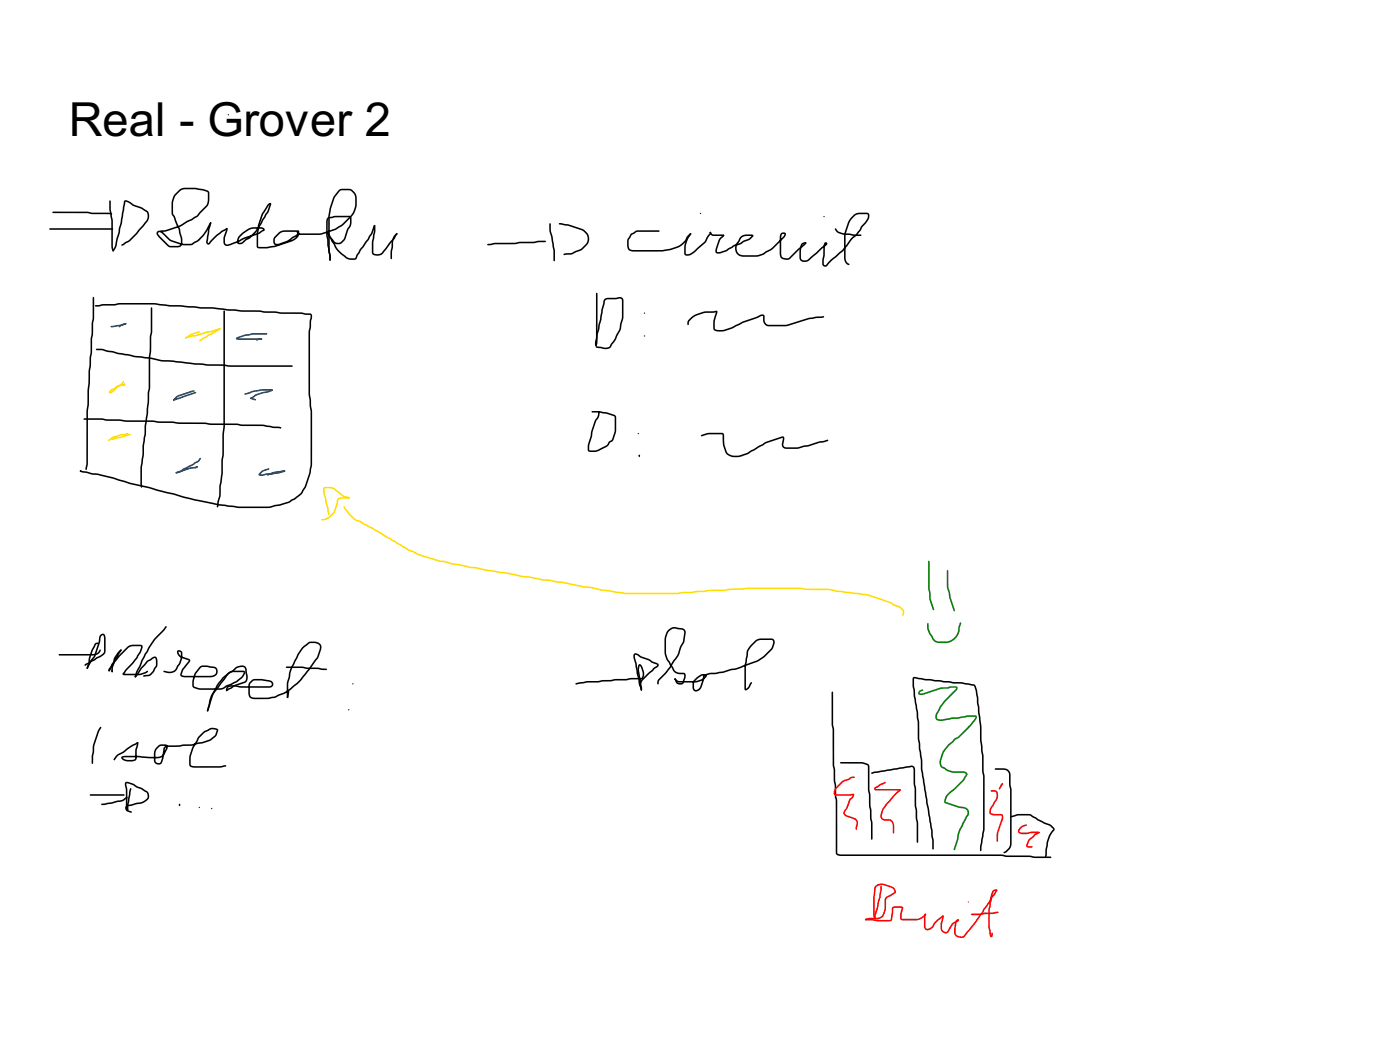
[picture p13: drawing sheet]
<svg xmlns="http://www.w3.org/2000/svg" width="353mm" height="265mm" viewBox="0 0 353 265" stroke-linecap="round" stroke-linejoin="round" font-family="sans-serif">
<defs><g id="words">
<text font-size="11.9" x="17.4" y="34.3">Real - Grover 2</text>
</g></defs>
<g fill="#000">
<path d="M57.6 28.8l.2 .2-.2 .2-.1-.2z" fill-rule="evenodd"/>
<path d="M176.9 53.7l.2 .1-.2 .2-.2-.2z" fill-rule="evenodd"/>
<path d="M207.9 54.6l.2-.2 .2 .2-.2 .2z" fill-rule="evenodd"/>
<path d="M162.5 79l.2-.2 .2 .2-.2 .2z" fill-rule="evenodd"/>
<path d="M162.5 84.8l.2-.2 .2 .2-.2 .2z" fill-rule="evenodd"/>
<path d="M161.2 109.2l.2 .2-.2 .2-.2-.2z" fill-rule="evenodd"/>
<path d="M161.2 114.9l.2-.2 .2 .2-.2 .2z" fill-rule="evenodd"/>
<path d="M161.2 114.9l.2-.2 .2 .2-.2 .5z" fill-rule="evenodd"/>
<path d="M88 178.9l.2 .2-.2 .2-.2-.2z" fill-rule="evenodd"/>
<path d="M88.9 172.6l.2-.2 .2 .2-.2 .1z" fill-rule="evenodd"/>
<path d="M45.3 202.8l.2 .1-.2 .4-.2-.2z" fill-rule="evenodd"/>
<path d="M45.1 203.1l.2-.2 .2 .3z" fill-rule="evenodd"/>
<path d="M45.3 203l.2 .2-.2 .2-.2-.2z" fill-rule="evenodd"/>
<path d="M50.1 203.7l.2-.2 .2 .2-.2 .2z" fill-rule="evenodd"/>
<path d="M53.3 204l.2-.2 .2 .2-.2 .2z" fill-rule="evenodd"/>
</g>
<g fill="#000">
<path d="M12.4 57.8l.2-.2h15.8l.2 .2-.2 .2h-15.8zM13.4 53.4h8.6l1.4 .3h4.1l.9 .3-.2 .2-4.8-.2-1.4-.2h-8.6l-.2-.2zM27.6 50.7l.2-.2 .2 .2v2.1l.5 2.8v6.7l.3 1-.2 .2-.2-.2-.3-1v-6.6l-.5-2.7zM44.2 48.9l1.2-1.1 1.1-.4h3.1l1.9 .3 1.3 .7a6.3 6.3 0 0 1-.3 3.5l-2.5 2.8-2 1.1a16.2 16.2 0 0 1-6.7 2.7h-.7l-.2-.2 .2-.2a14.9 14.9 0 0 0 7.1-2.6l1.9-1.1 2.6-2.7 .3-1.2v-1.8l-.7-.4a13.9 13.9 0 0 0-5.1-.5l-1 .2-.8 .8a4.3 4.3 0 0 0-1.2 3.7v1.5l1.7 3.6 .2 1a4.8 4.8 0 0 1 .3 3.2l-.8 .6h-2.4l-3-3.1a.8 .8 0 0 1 .2-1.1 .8 .8 0 0 1 1.1 .3l.7 .6a4.9 4.9 0 0 0 3.5 2.1l1.1 .3 2.1-.1a8.4 8.4 0 0 0 3.9-3.9l.9-1.5 .2 .3-.7 1.3a8 8 0 0 1-4.4 4.3 8.4 8.4 0 0 1-6-1.7l-1.3-1.2a.6 .6 0 0 0-.5-.5 .6 .6 0 0 0-.6 .4l.5 .7 2.4 2.4h2.2l.6-.4a4.9 4.9 0 0 0-.4-2.9l-.1-.9-1.7-3.6a8.9 8.9 0 0 1 .3-4.6zM53 56.2l.2-.2a1.17 1.17 0 0 1-.2 1.5l-.6 3.5 .2 .4 1.8-2 1.5-1.1 1.3-.8 .3 .2-2.7 1.9-1.8 1.9a.59 .59 0 0 1-.7 .1 .59 .59 0 0 1-.3-.7l.5-3.1zM57.3 57.5h.1a1.13 1.13 0 0 1-.2 1.3l-.4 1.1v1.3a.53 .53 0 0 0 .7 .5l2.5-.9 1.5-.8 3.8-1.3 1.2-.7-.6-.3a5.2 5.2 0 0 0-5.1 1.9 1.11 1.11 0 0 0-.4 1.6l.6-.1 1-.8a9.2 9.2 0 0 0 3.7-4l1.7-2.9 .7-2 .2-.2 .2 .4-.6 1.8-1.3 2a14.6 14.6 0 0 1-3.4 4.7l-1.5 1a1.35 1.35 0 0 1-1.7 .4 1.76 1.76 0 0 1 .5-2.1 5.6 5.6 0 0 1 5.5-2.1 .61 .61 0 0 1 .7 .3 .61 .61 0 0 1-.1 .7l-1.2 .8-3.7 1.2-1.5 .8-1.7 .7a1.35 1.35 0 0 1-1.9-.2l-.2-1.8zM67.7 51.5l.4-.3 .4 .2-.7 .5-1.3 2a17.6 17.6 0 0 0-1.3 8.3l2.1 .1 1.8-.3 4.5-1.4a1.77 1.77 0 0 0 1.5-1.8l-.6-.3h-2.7l-.7 .2-1.6 1.4v1.3l1 .1 2.1-.8 2.1-1.4 .6-.9 .5 .5h4.6l2.3-.6a7.6 7.6 0 0 0 3.1-1.4l2.7-2.5a4.9 4.9 0 0 0 1.2-3.6l-.2-1.6-.9-1-.5-.2-2 .1-1.6 1.8-.9 2.9a59.3 59.3 0 0 0-.2 11l.1 1.8-.2 .2-.2-.2a43.8 43.8 0 0 1-.2-9.1v-2l.3-1.7 1-3.2 1.6-1.8 1.9-.2a2.44 2.44 0 0 1 2.4 2.6 5.8 5.8 0 0 1-1.7 4.9l-1.8 1.8-.8 .4a13.7 13.7 0 0 1-9.1 2h-.8a.85 .85 0 0 1-.9-1.2l.5 .1 .1 .3-.6 1-2.2 1.5-2 .8a1.21 1.21 0 0 1-1.6-.1 1.21 1.21 0 0 1-.1-1.6l1.3-1.4 .7-.5 3.5-.1a1 1 0 0 1 1 .8 1 1 0 0 1-.5 1.1l-1.2 .8-3.2 1.1a15.8 15.8 0 0 1-5.3 .8l-.4-.1-.2-.4a17 17 0 0 1 1.6-8.7zM82.6 58.6l.3 .1-.2 .2-.2-.2zM82.5 58.7l.2-.2 .2 .2 1.7 2.8a6.4 6.4 0 0 0 2.8 3.3l.9 .4 1.4-.1 1.1-2.1 2.8-4.1 .7-1.9 .2-.2 .2 .2-.7 2.1-2.9 4.1-1.1 2.2-.4 .2-1.3-.1-1.2-.6a7 7 0 0 1-3-3.5l-1.3-1.8zM94.4 57l.1-.2 .3 .2-.2 .2zM94.4 57l.2-.2 .2 .1v1.4l-.5 2.7v2.8a1.65 1.65 0 0 0 2.2-.2l3.7-4.8 .2 .3-.8 1.2-2.8 3.6a1.93 1.93 0 0 1-2.9 0v-2.7l.5-2.7zM100.1 58.8h.1l.2 .3a3 3 0 0 0-1.1 2l-.3 4.1-.2 .2-.2-.2v-1.6l.3-2.5a3.3 3.3 0 0 1 1.2-2.3z"/>
<path d="M138.7 56.5l.2-.2 .2 .2v1.7l.4 1.5 .6 3.4v2.7l-.2 .2-.2-.2v-2.7l-.6-3.3-.4-1.5zM141.2 56.3l3.1 .6a8.1 8.1 0 0 1 3.3 1.2 2.66 2.66 0 0 1-.2 4.5l-.7 .6-2.3 1-2 .2-.2-.2 .6-.3 1.6-.1 2.2-1 .9-.8a2.22 2.22 0 0 0-.6-3.9l-3.5-1.1-2.2-.3-.2-.2zM159.2 59l1.7-.9h5.5l.2 .2-.2 .2-5.7 .1-1.2 .7-.7 1.1-.1 1.4a1.03 1.03 0 0 0 1.3 1.3h3.3a17.1 17.1 0 0 0 6.2-.4 4.9 4.9 0 0 0 3.7-2.7l1.2-1.2 .1 .3-.6 .7a5.1 5.1 0 0 1-2.9 2.8l-1.6 .5a43.4 43.4 0 0 1-9.8 .4 1.33 1.33 0 0 1-1.3-1.7l.1-1.4zM174.2 59l.2-.2 .2 .2-.2 .2zM174.2 58.9l.2-.1 .1 .3-.7 1.1-.6 1.6-.1 2.2a.97 .97 0 0 0 1.5-.2l3.2-2.8 .7-1.3 .7-.9-.1-.1 .3-.2 .2 .5-.8 .9-.5 1.2-1.9 1.6a3.7 3.7 0 0 1-3.2 1.8l-.3-.2a6.2 6.2 0 0 1 .5-4.1zM179.1 58.7l.2-.2 .2 .2-.2 .2zM179.1 58.7l.2-.2 .7 .6 2.6 .1 .3 .2-.2 .2-2.7-.1-.5-.3zM182.5 59.4l.2-.2 .2 .2-.2 .2zM181.8 60l.9-.8 .2 .2-1 1.1-.8 2.4a.48 .48 0 0 0 0 .7 .48 .48 0 0 0 .7 0l1.5-.5 1.9-1.3 1.7-.5 .7-.6 1.5-.5 .8-.8v.2h-1.5a1.78 1.78 0 0 0-1.7 1.5 1.87 1.87 0 0 0-.6 2.2 1.87 1.87 0 0 0 2 1.1h3.2l1.2-.4 1-.7a14.4 14.4 0 0 0 4.5-4.1v-.2a.67 .67 0 0 0-.7 .3 .67 .67 0 0 0 0 .7v4a1.24 1.24 0 0 0 .7 1.2 1.24 1.24 0 0 0 1.4-.3l4-3.8 .2 .2-3.9 3.9a1.67 1.67 0 0 1-1.8 .3 1.67 1.67 0 0 1-1-1.5v-4a.99 .99 0 0 1 .3-1.2 .99 .99 0 0 1 1.2 .1l-.1 .6a13.3 13.3 0 0 1-4.8 4.3l-.8 .5-1.3 .4-3.3 .1a2.33 2.33 0 0 1-2.4-1.5 2.33 2.33 0 0 1 .8-2.7 1.99 1.99 0 0 1 2-1.4h1.2a.38 .38 0 0 1 .5 .2 .38 .38 0 0 1-.2 .5l-.8 .7-1.4 .5-.8 .6-1.6 .5-1.8 1.1a4.3 4.3 0 0 1-2.7 .6l-.3-.4 .1-.7 .7-2.1zM210.7 57.8l.3-.2 .7 .8 1.2 .4 4.5 .4 .2 .2-.2 .1h-1.8l-2.7-.3-1.4-.5zM23.4 75.1l.2-.2 .2 .2v5.2l-.3 1.6a8.1 8.1 0 0 1-.2 3.5v3.4l-.6 4.9-.2 8.4-.3 1.6v13.4l-.3 1.3-.2 .2a1.5 1.5 0 0 1 .1-1.5v-13.5l.3-1.5 .2-8.4 .6-4.9v-3.6a7.4 7.4 0 0 0 .2-3.5l.3-1.4zM24.1 77l1.8-.3h2.9l1.4-.2h8.6l4.1 .5h2.7l5.1 .5h3l7.3 .8h4.6l5.5 .5h5l2.2 .3a1.23 1.23 0 0 1 .3 1.8l-.3 3v15.5l.5 4.5v13.4a18.4 18.4 0 0 1-1.6 5.8l-1 1.6-1.6 1.3-1.7 .9-2 .7-3 .6h-7.8l-4.7-.6-6.3-1.3-11.4-3.1-4.9-1-4.2-1.4-3.8-.9-1.5-.1-2.5-.6-.7-.3 .2-.2 3 .7 1.6 .1 3.8 .9 4.2 1.4 4.9 1.1 11.4 3 6.2 1.3 4.8 .6h8l4.8-1.3 1.3-.8 1.7-1.4a12.6 12.6 0 0 0 2.2-5.9l.2-1.1v-13.4l-.5-4.5v-15.5l.5-4.4-2.3-.3h-5l-5.5-.5h-4.7l-7.2-.8h-3.1l-4.5-.5a33.1 33.1 0 0 1-7.1-.5l-8.8-.1-1.3 .3h-3l-1.1 .3h-.7l-.2-.2z"/>
<path d="M31.4 50.6a2.61 2.61 0 0 1 2.5 1l1.9 .7 1 .7a2 2 0 0 1 .1 3.3l-2.4 2.9-1.7 1.7-1.8 1.1h-.2l-.2-.2 2-1.2 1.6-1.7 2.4-2.8a2.1 2.1 0 0 0 .5-2.4l-1.2-.9a11.3 11.3 0 0 1-3.9-1.8h-.3l-.9 5.2-1.3 5.8-.9 1.5-.2-.2 .7-1.4 1.3-5.6zM38.1 77.7l.2-.2 .2 .2-.1 6-.2 1.2v3.8l-.3 1.6v7.6l-.2 1.2-.3 5.3-.5 3v2.2l-.5 2.9-.1 2.3-.5 3.1 .2 5-.2 .2-.2-.1-.2-.8 .1-4.3 .4-3.1 .1-2.4 .5-2.8v-2.1l.5-3.2 .3-5.2 .2-1.2v-7.6l.3-1.6v-3.8l.3-1.2zM56.6 78.3l.2 .2v29.1l-.3 2v5.1l-.2 1.5v3.2l-.5 3.3a11 11 0 0 1-.5 4l-.2 1.1-.2 .3-.2-.2 .1-1a8.4 8.4 0 0 0 .6-4.1l.5-3.4v-3.2l.2-1.5v-5.1l.3-2v-29.1zM82.6 55l2-.5 3.7-.1 .4 .4 .1 1.4-.3 1-.6 .9-.7 2.2-1.2 1.2-1 .1-.6-.2-1.1-1.3-.8-1.4a.52 .52 0 0 1 .6 0 .52 .52 0 0 1 .2 .6l1.3 1.8 .9 .1 .5-.1 .9-1 .7-2.2 .6-1 .1-2-3.7-.1-1.7 .5-.2 4 .8 5.2v1.1l-.2 .2-.2-.2-.8-6.3 .1-3.4zM123.2 61.5l1.8-.2 5.1-.1 1.1-.2h3.5l1.3-.3h1.7l.2 .2-.2 .2h-1.9l-1.1 .3-9.9 .3a2.21 2.21 0 0 1-1.8 0zM150.5 74l.2-.2 .2 .2v12.4l-.2 .7-.2 .2-.2-.2 .2-.7zM202.4 61.4l.8-.3 .4 .1-.2 .3-.6 .1a2.51 2.51 0 0 0-.6 2.4l.1 1.4a1.32 1.32 0 0 0 2-.2l4.2-3.7-.2 .9-.3 4.2 .1 .2 .5 .1 1.3-1.5 2.8-2.4 2.2-2.9 1.3-1.1 2.7-3.8 .2-.5-.1-.6h-2.1l-.7 .1-1 .9-.6 .9-1.1 3.3v5.8a1.72 1.72 0 0 0 1 1.6 .87 .87 0 0 1-1.2-.8l-.2-.8v-5.8l1.1-3.4 .7-1 1.1-1 .9-.2h2.2l.4 .6-.1 .9-1.7 2.2a9.5 9.5 0 0 1-2.7 3.2l-2 2.7-2.9 2.4-1.2 1.3a.75 .75 0 0 1-.8 .3 .75 .75 0 0 1-.5-.7l.5-5.1a.43 .43 0 0 1 .6-.3 .43 .43 0 0 1 0 .7l-4.2 3.6a1.49 1.49 0 0 1-1.5 .7 1.49 1.49 0 0 1-1.2-1.1l.1-2.1zM24.2 88.2l.2-.2h1.4l8.1 1.7 5.6 .8a12.7 12.7 0 0 0 4.3 .4l8.9 1a14.4 14.4 0 0 1 4.9 .2l16.2 .1 .2 .2-.2 .2-16.3-.1a13.9 13.9 0 0 0-4.8-.2l-8.9-1a15.1 15.1 0 0 1-5.5-.7l-4.3-.4-8.1-1.8h-1.5zM152.6 75.5l.7-.3 2.9-.2a.92 .92 0 0 1 1.2 1v1.7a7.2 7.2 0 0 1-.4 3.9l-.3 1.8-1.2 2.3-.8 1.1a1.87 1.87 0 0 1-2.9 1.1l-1.3-.2-.2-.2 .2-.2a6.4 6.4 0 0 0 3.3 .2l1.3-2 1.3-2.7 .6-2.7v-4.3a.52 .52 0 0 0-.7-.5l-3.1 .3a.91 .91 0 0 0-.5 1.1l-1.8 7.7-.2 2.7-.2 .2a2.32 2.32 0 0 1 0-2l1.3-7.2 .6-2.2zM150.4 87l.3 .1-.2 .2-.2-.2zM174.2 80.3l.9-.7a8.2 8.2 0 0 1 4.9-1.1h.3a.49 .49 0 0 1 .5-.1 .49 .49 0 0 1 .4 .4l-.1 .2a6.5 6.5 0 0 0-.6 3.6l.1 .5a4.7 4.7 0 0 0 3.2-.2l3.7-1.8 3.6-1.2 .9-.5a.66 .66 0 0 1 .7 0 .66 .66 0 0 1 .4 .6v1.2a1.03 1.03 0 0 0 1 .8l4.4-.1 5.9-1.7 3.5-.5 .2 .2-.5 .3-3.4 .4-5.6 1.7h-4.5a1.6 1.6 0 0 1-1.4-1.8v-.7h-.5l-.9 .4-3.6 1.3-1.3 .6a8 8 0 0 1-5.6 1.5l-.5-.3a1.75 1.75 0 0 1-.2-1.6v-.8l.7-2.1-.4 .1a8.5 8.5 0 0 0-4.7 .8 3.5 3.5 0 0 0-1.8 1.7v.5l-.2 .2-.2-.2 .1-.8zM20.2 118.7h.1l.2 .3-.2 .1z"/>
<path d="M20.3 118.7l.3 .1-.2 .2-.3-.2zM21.2 105.5h4.5l1.3 .3h3.2l1.7 .3h6.7l6.6 .5h6.6l1.5 .2 13.1 .3 2.6 .5 1.5 .1 .6 .3-.2 .2-4.5-.7h-5.3l-1.3-.2-15.1-.4a11.9 11.9 0 0 0-4.2-.2l-1.9-.2h-6.8l-1.6-.3h-3.3l-1.2-.3h-4.5l-.2-.2zM149.5 103.7h1.9l1.9 .4 1.8 .6 .5 .4v3.6l-.7 2.3-.9 .7-.6 1-1.8 .9a3.7 3.7 0 0 1-3 .3l-.2-.3a6.1 6.1 0 0 1 .7-3.4l.3-1.8 .8-2.2 .6-1 .2-1.3 .2-.2 .2 .2-.1 1.1-.8 1.5-.9 2.5-.2 1.5a5.4 5.4 0 0 0-.6 3l.2 .2 1.7-.1 2.1-1.1 .6-.4a1.48 1.48 0 0 1 1-1.1l.8-2.3-.1-3.6-2.1-.7-1.9-.3h-1.6l-.2-.2zM177.1 109.7l1.7-.5h3.5l.4 .2 .1 .6a7.1 7.1 0 0 0 .6 3.8 2.03 2.03 0 0 0 2.2 1.2l1.2-.1a15.8 15.8 0 0 0 4.7-2.4l1.8-1 4.4-1.4 .3 .4-.2 2 .4 .3 .7 .1a7 7 0 0 0 3.9-.5l1.1-.1 2.8-.9 2.2-.5 .3 .2-1 .5-5.3 1.2a7.3 7.3 0 0 1-4 .5h-.4a1.09 1.09 0 0 1-1.1-1.2l.2-1.6-4.2 1.4-2 1.1a13.4 13.4 0 0 1-4.8 2.3 2.93 2.93 0 0 1-3.5-1.4 7.5 7.5 0 0 1-.7-3.9l-.2-.4h-3.4l-1.7 .5-.2-.2zM41.8 158l.1-.1 .2 .2-.5 .8-2.4 2.5-1.4 2.2-1.7 3-1.9 4.3-.2-.2 .4-1.4 3-5.9 1.6-2.3zM14.7 165.2l.2-.2h8.8l1-.4 .6-.8 .2 .2-.6 .9-1.1 .5h-8.9zM25.3 160.2a.74 .74 0 0 1 1-.3 .74 .74 0 0 1 .3 .9l.1 3.6-.2 .6-1 .7-4 2.3-.2-.2 .3-.3 3.7-2.1 .9-.7-.1-4.3a.4 .4 0 0 0-.4-.1 .4 .4 0 0 0-.2 .5 13.7 13.7 0 0 1-2.8 6.9l-.7 1.1-.2-.3 1.1-2a10 10 0 0 0 2.1-5.3zM24 162.3l.9-.2 .2 .2-.9 .4a12 12 0 0 0-1.6 4.7l-.6 1.4-.2-.2 .4-1.3a12.7 12.7 0 0 1 1.7-4.8zM30.6 164.7l2-1.8 .8-.2h1.9a.6 .6 0 0 1 .6 .2 .6 .6 0 0 1 .1 .7l-.4 1-.9 1.5-3.4 4v-.1h4l1.9-.8a.48 .48 0 0 1 0 .6 .48 .48 0 0 1-.5 .2l-1.6 .4h-3.6a.41 .41 0 0 1-.6-.3 .41 .41 0 0 1 .3-.5l3.2-3.7 .8-1.5 .4-1.3h-2.1l-1 .3-2.3 2.3-2.7 3.7-.2-.2 1.3-2.2zM30.1 164.2l.4-.4 .3 .2-1.7 2.2-.5 2.1-.1 1.2-.2 .2-.2-.2v-1.1l.6-2.2zM28.3 169l.2 .1-.2 .6-.2-.2zM30.4 163.9l.2-.1 .1 .3-3.2 5.3a.83 .83 0 0 1 .4-1.2z"/>
<path d="M37 166.8l.8-.4a1.18 1.18 0 0 1 1.7-.5l.3 .9-.1 1.3-.8 1.4-.8 .8-.5 .3-1.3 .2-.2-.2 .3-.3 1.3-.1 .8-.9 .9-1.5v-1.2l-.3-.6-1.8 1.1-3.1 3.9-.2-.2 1.4-2.1zM34.2 170.5l.2 .3-.2 .2-.2-.3zM44.8 164.2a.84 .84 0 0 1 1.3 .6 6.1 6.1 0 0 1-2.2 4.8l-1.3 .3-1.2-.3-.2-.2 .2-.2 .9 .2a1.8 1.8 0 0 0 2.2-.9l.3-.7a4.3 4.3 0 0 0 .9-3l-.2-.3-.4-.1a1.36 1.36 0 0 0 1 1.3l1.7 .6 .2 .4-1.7 2.3-.3 1.4 .8 .1h6.4a1.04 1.04 0 0 0 1.3-.6 1.04 1.04 0 0 0-.5-1.3l-1.8-.3-1.4 .2-1.4 1.7-.5 1.7 .1 1.3 1.6 .5 5.4-.1 3.7-1.8 1.2-1.1 .6-1-2.9-.1-2.1 1.6-1.4 1.7-1.4 2.6-.5 1.4-.2 1.2-.6 1.5a1.36 1.36 0 0 1 .2-1.5l.2-1.3 .5-1.5 1.5-2.6 1.5-1.9 2.2-1.5h3.1a.89 .89 0 0 1-.1 1.4l-1.6 1.4-3.8 1.9a24.4 24.4 0 0 1-6.6-.2l-.9-.5v-1.4l.5-2 1-1.3 .5-.5 .4-.2 2.9 .3a1.41 1.41 0 0 1 1 1.7 1.41 1.41 0 0 1-1.7 1h-6.4l-1.1-.2-.2-.5 .4-1.2 1.8-2.3-1.8-.6a1.51 1.51 0 0 1-1.1-1.9zM57.5 169.8l1-.6a2.97 2.97 0 0 1 3.3-1.1l.4 .5 .2 1.2a1.84 1.84 0 0 1-.7 2.6l-2.4 .8-1.5 .8a.52 .52 0 0 1-.8 .2l1.6-1a6.3 6.3 0 0 1 3-1.2 1.33 1.33 0 0 0 .4-2l-.1-1.2a.95 .95 0 0 0-1.5-.4l-.6 .2-.7 .7a4.2 4.2 0 0 0-2.4 2.3l-2.7 3.5-1.4 4.3-.2 .2-.2-.2 .2-.8 1.2-3.5zM57.4 173.2l.9-.3 2.6 .2h7.2l.4-.1 .1-.3a.82 .82 0 0 0-1-.7l-1.6-.3-2.1 .1-.8 .9v2.2a.97 .97 0 0 0 1.2 1.1h3.3l2.1-.4a11.3 11.3 0 0 0 4.3-2.6l1.7-1.5 4.2-5.6 .8-2.3a1.12 1.12 0 0 0-1.4-1.3h-1l-.6 .4a5.8 5.8 0 0 0-2.3 2.6l-2 4.4-.6 2.6v3.7l-.2 .2-.2-.3v-3.4l.5-2a11.8 11.8 0 0 1 1.9-4.7l.4-.9 1.4-1.9 1.4-1 1.6-.1a1.47 1.47 0 0 1 1.5 2l-.8 2.2-3.4 4.5a19.3 19.3 0 0 1-5.3 4.6l-2.1 .9-1.6 .3h-3.6a1.41 1.41 0 0 1-1.6-1.7l.1-2.1 .9-1.1 2.3-.2 1.8 .3a.98 .98 0 0 1 1.2 .8 .98 .98 0 0 1-.9 1.1h-7.2l-1.4-.2h-1.3l-.6 .2-.4 .9a.79 .79 0 0 1 .2-1.2zM72.1 168.4l.2-.2h4l1.6 .2a8.4 8.4 0 0 1 3.5 .3h1l.2 .2-.2 .2-1.3-.1a7.4 7.4 0 0 0-3.5-.2l-1.3-.2h-4zM72.7 174.3l.1-.2 .2 .3-.2 1.6-.2 .2-.2-.2zM72.5 175.8l.3 .2-.1 .1-.3-.1zM145.4 172.4a18.9 18.9 0 0 1 5.8-.6l4.2-.5 6.5-.3a1.19 1.19 0 0 0 .2-1.7l-.6-1.4-.1 1.3 .7 4.4v.5l-.2 .2-.2-.2-.7-4.7v-1a.57 .57 0 0 1 .4-.8 .57 .57 0 0 1 .7 .5l.3 .8a1.71 1.71 0 0 1-.5 2.5l-6.5 .3-4.4 .5a17.4 17.4 0 0 0-5.5 .5l-.3-.1zM160.1 164.9a1.46 1.46 0 0 1 1.8 .7l2.1 .7 .8 .6 1.1 .4a.59 .59 0 0 1 .4 .5 .59 .59 0 0 1-.4 .6l-.6 .4-3 2.9-.8 1.4-.1-.2 .5-1.3 3.1-3.1 .7-.4a.22 .22 0 0 0 .2-.2 .22 .22 0 0 0-.2-.2l-5.3-2.5-.1 .8 .5 1.5 .3 2.4 1 4.2-.2 .2-.6-1.6-.9-5.2-.5-1.4zM168.6 159.1a2.15 2.15 0 0 1 2.7-.7l.8 .1a1.11 1.11 0 0 1 1 1.3l-.3 2.2-.8 1.3-.6 2.1-2.1 3.2-2.8 3.1-.2 .9-.2 .1-.2-.1 .2-1 2.9-3.3 2-3.1 .7-2 .7-1.3 .3-2.6-.4-.4-1.1-.1a1.94 1.94 0 0 0-2.8 1.4l-.2 1.1v3.7l.5 1.3 1.1 1.8a2.02 2.02 0 0 0 1.7 1.6h1.1l.4 .2a3.1 3.1 0 0 1-.5 2.6 1.28 1.28 0 0 1-1.9-.5l-.4-.7 .2-.2 .8 1.1a.8 .8 0 0 0 1.1-.1l.4-1.7-.1-.3h-.5a2.3 2.3 0 0 1-2.6-1.8l-1.3-2.1a14.7 14.7 0 0 1-.3-5.5zM170.2 171.3l.2-.2 .2 .3-.2-.1 .2 .1-.2 .1z"/>
<path d="M170.2 171.3l.3-.1 .9 .6h4.2l1.6-.5 .9-.8h-.9l-1.8 1.4-.2 .6 .2 1.4a.81 .81 0 0 0 1.3-.5l.8-2.8a3.8 3.8 0 0 1 3.2-.9l4.9-1.1 2.1-.7a12 12 0 0 0 5.2-2.5l1.8-1.8 .5-1.4a.52 .52 0 0 0-.4-.7h-2.7l-.8 .2-1.5 1.4-.8 1.2-.7 3.9v5.6l.6-.5 .7-1.1 .1-.1 .2 .3a3 3 0 0 1-1.7 1.8l-.2-.4-.1-5.6 .7-4.1 .9-1.3 1.6-1.5 .9-.2h2.8a.97 .97 0 0 1 .8 1.3l-.6 1.5a10.2 10.2 0 0 1-4.7 3.4l-4.4 1.7-1.3 .2-2 .6-3.5 .4-1 .3-.2 .3a4.3 4.3 0 0 1-1.7 3.6 .91 .91 0 0 1-1.4-.9v-1.1a3.1 3.1 0 0 1 2.2-2.2l.9-.1a.47 .47 0 0 1 .5 .3 .47 .47 0 0 1-.2 .6l-.7 .6-.9 .4a7 7 0 0 1-3.5 .2h-1.9zM210 174.6l.2-.1 .2 .1 .2 18.4 .3 1.6a7.8 7.8 0 0 0 .2 3.4v2.7l.3 1.5v13l.3 .3 41.2 .1 1.3 .3h5.8l1.3 .2h4l.2 .2-.2 .2h-4l-1.3-.2-5.8-.1-1.3-.2h-40.5l-.9-.2-.4-.2-.1-.4v-13l-.2-1.5-.1-2.8a7.9 7.9 0 0 1-.2-3.5l-.3-1.4zM25.3 183.5l.1-.1 .2 .2a15.1 15.1 0 0 0-1.9 6.4l-.2 .8v1.8l-.2 .2-.2-.2v-1.8l.3-1.1a14.6 14.6 0 0 1 1.9-6.2zM29.5 190.5l1.5-.8 2.4-1.8 1.2-.7 .3 .2-3.8 2.6-1.2 .6-1.1 1.3-.1-.3zM32.8 199l.2-.2 .2 .2-.8 4.2a1.18 1.18 0 0 1-.2 1.3l-.2-.2 .1-1.3zM34.5 187.4l.2-.2 .2 .2-.2 .2zM30.7 190.9l.9-.2 8.5 .2 1-.5 .8-1.5a.35 .35 0 0 0 .1-.4 .35 .35 0 0 0-.2-.3l-1.4 .1a2.4 2.4 0 0 0-1.2 2.5l.2 1.4 .4 .3 .7-.1 .4-1.1 .3-2a1.1 1.1 0 0 1 1.1-1.2l6.1-.3 2.6-.6 1.9-.6 1.3-1 .5-1.4a2.28 2.28 0 0 0-2.5 .4l-.6 .3-1.2 1.2-.4 .8a8.9 8.9 0 0 0-1.9 6l.3 .3 .7 .1h6.5a1.6 1.6 0 0 1 1.6 0l-.2 .2-1.4 .2h-6.5l-1-.2-.3-.5a8.1 8.1 0 0 1 1.7-6.1l.6-1.1 1.2-1.2 .9-.4a2.25 2.25 0 0 1 2.9-.1l-.5 1.6-1.2 1-2.1 .8-1.6 .3a7 7 0 0 1-3.5 .4l-4.4 .4-.2 .4-.7 3.4a1.13 1.13 0 0 1-1.2 .5 1.13 1.13 0 0 1-.9-1v-1.1a2.55 2.55 0 0 1 3-3 .81 .81 0 0 1 .6 .6 .81 .81 0 0 1-.3 .9l-.8 1.5-1.1 .5-2.4 .1-2.7-.3-4.1 .1 1.2 .5h1.2l.6-.2 .2-2.4 .3-1.7 .2-.2 .3 .4-.5 1.7v2.1l-.4 .6a3.6 3.6 0 0 1-3.3-.4l-.2-.3zM212.3 192.3h5.2l1.6 .4 .4 .7v2.8a8.9 8.9 0 0 0 .3 4.1v.6a7.8 7.8 0 0 0 .2 3.4l.1 2.1 .2 1.2v4.1l-.2 .2-.2-.2v-4.1l-.2-1.2-.1-2.2a7.9 7.9 0 0 1-.2-3.6v-.2a9.1 9.1 0 0 1-.3-4.2v-2.8l-.1-.3-1.5-.4h-5.2l-.2-.2zM220.1 194.9l9.9-1.7a.93 .93 0 0 1 1.1 1v1a9.4 9.4 0 0 0 .2 3.8v4.3l.5 4.4v4.8l-.2 .2-.2-.2v-4.8l-.5-4.4v-4.4a8.2 8.2 0 0 1-.2-3.7l-.1-1.2-.4-.5-10.1 1.8-.2-.2zM251.3 193.8h2.1a1.69 1.69 0 0 1 1.8 1.8v2.4l.2 1.3v13.7l-.4 1.2-.9 .8-.6 .3-.2-.2 1.4-1.2 .3-.9v-13.7l-.2-1.3-.1-2.7a1.29 1.29 0 0 0-1.3-1.1h-2.1l-.2-.2zM22.6 200.6l.2-.2h8.5l.2 .2-.2 .2h-8.5zM25.7 202.8l2.5-.4 1.4-.4a3.4 3.4 0 0 0 2.4-.9l.3 .1a3.4 3.4 0 0 1-2.6 1.2l-2.4 .5a2.21 2.21 0 0 1-1.8 0z"/>
<path d="M31.7 197.4l.5-.1 1.4 .4 3.2 1.7a1.52 1.52 0 0 1 .4 2.5 4.1 4.1 0 0 1-2.9 1.1l-2.1 .6-.2 .3 .1 .4 1.2 .6-.2 .2-.9-.3a.99 .99 0 0 1-.5-1.3 .99 .99 0 0 1 1.3-.5l1.2-.4a3.1 3.1 0 0 0 3.1-1.5 1.03 1.03 0 0 0-.7-1.3l-3.2-1.7-1.4-.5-.1 .6a8.3 8.3 0 0 1 .3 3.7v1.6l.2 .8-.2 .2-.2-.2-.2-.6v-1.8a8 8 0 0 0-.3-3.6zM32.1 204.2l.3 .1-.1 .2-.3-.2zM230.6 170.9l.4-.1 2.6 .5 7.1 .8h2.1l3.2 .6 .3 .4 .4 1.3 .6 5.5a30.2 30.2 0 0 1 .6 7.2l.4 3.5 .1 3.8 .2 1.5v13.4l-.8 4.2v1.1l-.2 .2-.2-.2 .1-1.1 .7-4.2v-13.4l-.2-1.5v-3.8l-.5-3.6a29.4 29.4 0 0 0-.6-7.3l-.3-3.7-.3-1.7-.5-1.2-3-.6h-2.1l-9.9-1.3v1.8l.3 2.6 1 6.5v4.3l.8 5.4v2.4l2.8 17.7 .1 2.3-.2 .2-.2-.2-.3-4.6-2.6-15.4v-2.4l-.8-5.3v-4.4l-1.3-8.9zM255.2 205.9l.9-.2a10.3 10.3 0 0 1 4.3-.2l3.2 1.9a4 4 0 0 1 2.7 1.7v.3l-1.1 1.5-.5 1.5-.4 3.4-.3 .6-.2-.2 .5-3.9 .6-1.6 1-1.5-.8-.8-3.1-1.3-2-1.3h-3l-1.8 .5-.2-.2z"/>
</g>
<g fill="#f00">
<path d="M211.5 198.2l1.5-1.3 2-.9 .7-.1 .2 .2-2.9 1.2-1.7 1.6a1.2 1.2 0 0 0-.3 1.5h3.8a.48 .48 0 0 1 .6-.2 .48 .48 0 0 1 .3 .4l-.4 .8-.6 .5-.7 2.1a1.28 1.28 0 0 0-.6 1.4l.5 .3 1.8 .6a1.53 1.53 0 0 1 .8 2.3l-.3 .8-.2-.2 .2-1.3-.1-.8-.6-.4-1.8-.6a1.16 1.16 0 0 1-.8-1 1.16 1.16 0 0 1 .7-1.2l.8-2.2 .9-1.2 .1 .1-2.3 .2a3.8 3.8 0 0 1-2.4-.1l-.2-.4 .1-.9z"/>
<path d="M220.9 198.7l1.3-.9 1.3-.5 .2 .1-.1 .2-1.2 .5-1.3 .9 6 .1 .3 .2-.2 .2h-6l-.5-.3z"/>
<path d="M227 199.3l.2-.2 .3 .2-.2 .2z"/>
<path d="M226.2 200l1.1-.8 .2 .1-3.5 3.7-.8 1.2-.4 1a.88 .88 0 0 0-.1 1 .88 .88 0 0 0 .7 .5h1.1a1.55 1.55 0 0 1 1.3 1.8v1.7l-.2 .2-.2-.2v-1.7a1.2 1.2 0 0 0-.9-1.4h-1.1a1.25 1.25 0 0 1-1-2l.5-1.2z"/>
<path d="M250.1 199.5l.1-.2 .9 .1a1.6 1.6 0 0 1 .6 2.5l-.6 1a3.2 3.2 0 0 0-.9 2.1l.7 .4h1.7a.91 .91 0 0 1 .8 .5 .91 .91 0 0 1-.2 1l-.2 .5a8.5 8.5 0 0 0-1 4.9l-.2 .1-.2-.1a8.8 8.8 0 0 1 1-5.1l.3-.7v-.7h-1.4a1.21 1.21 0 0 1-1.7-.9l.2-1 .7-1.2a3.1 3.1 0 0 0 .9-2.3l-.2-.6-1.2-.1z"/>
<path d="M257.7 208.6l.8-.4 .7-.2 .2 .2-.8 .3a1.85 1.85 0 0 0-1.2 1.3l.6 .3 2.4-.3a2.89 2.89 0 0 1 2.1 .2l-.2 .2-4.3 .3a.84 .84 0 0 1-.9-.5 .84 .84 0 0 1 .3-1z"/>
<path d="M262.1 210l.2-.1 .2 .2-.2 .2z"/>
<path d="M259.9 211.7l1.4-1.3 .9-.5 .3 .2-1.1 .7-1.6 1.6-.3 1.1h1.1l.2 .2-.2 .2h-1a.47 .47 0 0 1-.5-.7z"/>
<path d="M222.3 223.6l.2-.1 .2 .2-.3 2.7-1.3 5.2-.2 .2-.2-.2 .1-.7 1.2-4.6z"/>
<path d="M220.8 231.4l.3 .2-.1 .1-.3-.1z"/>
<path d="M221 223.5a2.8 2.8 0 0 1 3.2-.2l.7 .2a1.31 1.31 0 0 1 1.1 2l-1 .6a1.27 1.27 0 0 0-1.3 1.1v1.7a2.95 2.95 0 0 1-1.6 2.9l-2.7 .2-.9 .2-.2-.2 .9-.4h1.8a1.71 1.71 0 0 0 1.9-1.1l.4-1.2v-2.1a1.55 1.55 0 0 1 1.5-1.4l1-.7a.99 .99 0 0 0-1.1-1.2l-1.1-.4a2 2 0 0 0-2.4 .5l-.4 2.6v4.1l.3 .9-.2 .2-.3-.2-.2-.8v-4.2l.3-2.6z"/>
<path d="M218.3 232l.2-.2h1.6l1.4 .3h3.3l.5-3.2 .5-.2 2.1 .1a.66 .66 0 0 1 0 .9l-.3 1 .1 1.1h3.6a3.2 3.2 0 0 0 2.2-1.1l.2-.1 .1 .1a3.3 3.3 0 0 1-2.5 1.5h-1.5a3.8 3.8 0 0 1-2.3-.1l-.2-.4v-.8l.3-1.8-2 .1-.3 2.8-.4 .5h-3.5l-1.2-.3h-1.7z"/>
<path d="M233.6 230.5l.2 .2-.1 .2-.3-.2z"/>
<path d="M233.4 230.6l.3-.1 .1 .2-.2 .2h.1l.1 3.2a.67 .67 0 0 0 1.1 0l.4-.3a4.8 4.8 0 0 1 1.9-2.2l.7-.6 .4 .2-.9 .7a5.5 5.5 0 0 0-1.9 2.3 1.28 1.28 0 0 1-2 .2l-.2-.6z"/>
<path d="M238.1 231l.2 .2-.2 .2-.2-.2z"/>
<path d="M237.9 231.2l.3-.2 .1 .3-.4 1.6v1.3a.81 .81 0 0 0 .6 .9 .81 .81 0 0 0 1-.7l.9-1.5 1.6-.9 .2 .2-.1 .2-1.5 .9-.8 1.3a1.19 1.19 0 0 1-1.4 .9 1.19 1.19 0 0 1-.9-1.3v-1.3z"/>
<path d="M241.8 232.1l.2-.2 .2 .3-.2 .1z"/>
<path d="M241.4 232.1l.5-.2 .3 .2-.6 .5-.3 2.8a1.4 1.4 0 0 0 1.9 .8l2.6-3.2 2.1-2.9 3.5-5.5 .1 .1-.6 .3-.4 1.1-.6 3.6v4.2l.5 2.3h-.2l.3-1 .2 .2-.1 .8a.38 .38 0 0 1-.5 .3 .38 .38 0 0 1-.2-.5l-.4-2.1v-4.2l.6-3.5 .4-1.2a.92 .92 0 0 1 1.3-.5l-.5 1.1-.9 1.1-2.2 3.6-4.5 5.9a1.74 1.74 0 0 1-2.8-.8v-1.3z"/>
<path d="M245.3 230.5l5.4-.3a1.41 1.41 0 0 1 1.4 0l-.1 .2-1.3 .2-2.1 .1-1.2 .2h-2.1l-.2-.2z"/>
</g>
<g fill="#f00">
<path d="M252.7 198l.2-.1 .1 .3-.7 1-.1-.3z" fill-rule="evenodd"/>
<path d="M253.1 197.5l.2 .2-.2 .2-.2-.2z" fill-rule="evenodd"/>
<path d="M253 197.6l.3 .2-.4 .5-.2-.2z" fill-rule="evenodd"/>
<path d="M244.5 227.4l.2 .2-.2 .2-.2-.2z" fill-rule="evenodd"/>
</g>
<g fill="#008000">
<path d="M232.1 174.3l.9-.4 .1 .2-.1 .2-.6 .3-.2 .3 .6 .1 4.7-1.5 1.5-.1a4 4 0 0 1 2.7 0l-.1 .7-2.9 3-1.1 1.3-.9 1.9a.83 .83 0 0 0 0 1 .83 .83 0 0 0 1 .2l5.1-.7a7.7 7.7 0 0 1 3.8-.1l.1 .3a19.8 19.8 0 0 1-4.8 5.3l-.7 .4-1.5 1.4-1.2 1.5-.8 2.2a1.33 1.33 0 0 0 .4 1.6l1.2 .8 1.2 .4h2.9a.75 .75 0 0 1 .8 1.1l-.8 1.2-2.3 2.4a4 4 0 0 0-2.3 2.8l.1 .3 3.3 1.1a2.19 2.19 0 0 1 2.4 1 1.81 1.81 0 0 1-.5 1.9l-.8 1.5a8.4 8.4 0 0 0-1.3 3.6l-.9 2.9-.2 .1-.1-.2 .9-2.9a11.7 11.7 0 0 1 1.9-4.8l.2-.5a1.29 1.29 0 0 0 .3-1.7l-.7-.4-1.3-.2-3.4-1.1-.3-.3v-.3a4.3 4.3 0 0 1 2.4-3.1l2.3-2.3 .8-1.3-.4-.4h-1.1a6.3 6.3 0 0 1-4.6-1.2 1.78 1.78 0 0 1-.5-2.1l.9-2.4 1.2-1.5 1.6-1.4 .7-.4a23.6 23.6 0 0 0 4.6-5l-.1-.1h-1.8l-6.4 1a1.33 1.33 0 0 1-1.8-.9l.1-.9 1-1.9 4.1-4.6-3.8 .3-5 1.5-.7-.3z"/>
<path d="M234.3 141.6l.2-.2 .2 .2v6.9l.3 2.6 .9 2.7-.2 .2-.2-.1-.9-2.9-.3-2.5z"/>
<path d="M239 144l.2-.2 .2 .2 .1 4.1 .5 2.6 1.1 3.3-.2 .3-.1-.2-1.1-3.1-.6-2.7z"/>
<path d="M234.3 157.2l.2 .2v1.4l1 1.8a1.74 1.74 0 0 0 2.1 1.3h1.1a3.6 3.6 0 0 0 3.3-3.9l.5-1 .2 .2-.3 .9a4.2 4.2 0 0 1-5.1 4.2 2 2 0 0 1-2.1-1.5l-.6-.9-.5-1.1v-1.4z"/>
</g>
<g fill="#004080">
<path d="M28 82.2l2.4-.3 1.3-.4 .2 .2-1.2 .6-2.2 .3h-.5l-.2-.2z"/>
<path d="M31.5 81.7l.2-.2 .2 .2-.2 .2z"/>
<path d="M30 82.3l.9-.6 .8-.2 .2 .2-1.7 .9-.3-.2z"/>
<path d="M43.9 100.6l1.2-.9 3.5-1.2h.4l.2 .2-4.1 1.4-1.2 1-.2-.2z"/>
<path d="M43.9 100.7l.2 .2-.2 .2-.2-.2z"/>
<path d="M43.9 100.7l5.4-1.8 .3 .2-.1 .1-5.5 1.9-.3-.2z"/>
<path d="M59.6 85.2l2.1-.8 2-.3 3.6-.1 .2 .2-.2 .2-3.5 .1-1.8 .3-2.1 .7v-.2l6.1 .1 .2 .2-.2 .2-5.9-.1-.5-.1z"/>
<path d="M64.8 85.6l.7-.2h.5l.2 .2-1.3 .4-.2-.2z"/>
<path d="M61.8 99.3l2.1-.7 2-.4h2.7l.3 .2-.2 .2h-2.6l-1.9 .3-2.4 .7-.2-.2z"/>
<path d="M68.5 98.4l.2-.2 .2 .2-.2 .2z"/>
<path d="M63.2 100.3l1.3-.8 1.5-.5 2.7-.8 .2 .2-.9 .6-3.2 .8-1.4 .9-.2-.2z"/>
<path d="M63.2 100.5l.2-.2 .2 .2-.2 .2z"/>
<path d="M63.2 100.5l.3-.2 1.2 .6-.3 .2-1-.4z"/>
<path d="M65.8 119l.6-.4 1.5-.5 .2 .2-.2 .2-1.5 .5-.8 .8v-.1l2.5-.3 3.3-.7h.5l.1 .2-.2 .2-4.3 .7a3.4 3.4 0 0 1-2.2 .1v-.3z"/>
<path d="M71.6 118.8l.2-.1 .2 .2-.2 .2z"/>
<path d="M67.5 119.7l.5-.2 2.3-.4 1.5-.4 .2 .2-.2 .2-1.4 .4-2.3 .3-.4 .3-.3-.2z"/>
<path d="M44.4 119.1l1.2-.4 2.9-1.6 1.4-.8 .6-.8 .3 .2-.7 .9-4.2 2.4-1.4 .5z"/>
<path d="M44.5 119.1l.2 .2-.2 .2-.2-.2z"/>
<path d="M44.5 119.1l3.4-1.2 1.9-.3 .2 .2-.6 .3-1.4 .2-3.1 1.1-.4 .1-.2-.2z"/>
<path d="M49.3 117.9l.5-.3 .2 .2-.6 .4-.2-.2z"/>
</g>
<g fill="#fd0">
<path d="M46.8 85l1.4-.8 2-.7 .3 .2-2.3 .9-1.3 .8-.2-.2z"/>
<path d="M46.7 85.2l.2-.2 .2 .2-.2 .2z"/>
<path d="M46.8 85l1.4-.4 1.3-.1 6-1.8 .2 .2-2.1 .9-1.2 .2-3 .9-1.1 .1-1.4 .4-.2-.2z"/>
<path d="M50.4 85.8l5-3 .3 .1-4.9 3.1-.4 .1-.2-.2z"/>
<path d="M27.5 99.1l.8-.5 1.3-1.2 .9-.5 .6-.8 .3 .2-.6 .8-1 .6-1.3 1.3-.7 .3z"/>
<path d="M27.8 98.4l1.7-1 1.8-.7 .4 .2-2.2 .9-1.3 .8-.5 .6-.2-.3z"/>
<path d="M31.5 96.7l.2 .3-.2 .2-.2-.3z"/>
<path d="M31.3 96.9l.2-.1a.45 .45 0 0 1 .1 .5 .45 .45 0 0 1-.4 .2l-.2-.2z"/>
<path d="M28.3 110.3l.8-.3 .2 .2-.8 .5 .8-.4 2.9-.7 .7-.1 .2 .2-.2 .2-3.7 .9a.7 .7 0 0 1-1.1 0z"/>
<path d="M27.3 110.9a7.4 7.4 0 0 1 4.2-1.5l.7-.2 .2 .2-.1 .2a11.2 11.2 0 0 0-4.9 1.7l-.2-.2z"/>
<path d="M86.9 127.7l1.4 1.9 1.5 1.3 1.4 .6 2.9 1.6 9 5.4 2.5 1.2 5.3 1.7 1.4 .1 2.3 .7 8.3 1.5 4.9 .7 4.4 .9 9.8 1.4 10 2 6.1 .9h12.9l1.6-.3 5.1-.3 1.2-.2h3.9l1.3-.3 4.6-.2h13.3l1.3 .2h4.1a10.3 10.3 0 0 1 4 .5l7.7 .9 5.8 2 .9 .6 1.5 .6 .8 .7 .2 .5-.1 1-.2 .2-.2-.2 .1-1.1-.8-.8-3.8-1.7-4.5-1.4-7.7-1a15.6 15.6 0 0 0-6.1-.4l-3-.3h-13.3l-4.6 .3-1.2 .3h-4l-1.2 .2-5 .3-1.6 .2h-13l-6.2-.8-10-2-5-.6-9.2-1.7-9.1-1.4-4.4-.9-2-.6-1.4-.2-5.3-1.6-2.4-1.1-9.2-5.6-4.5-2.2-2.4-2.7-.3-.6z"/>
<path d="M85.3 125.8l.8-.3 2-.1 .2 .2-.2 .2-2.3 .1a1.05 1.05 0 0 0-.5 1.3 4.6 4.6 0 0 1-4.1 4.1l-.2-.1 .2-.2a3.7 3.7 0 0 0 3.3-2.7l.5-2.1z"/>
<path d="M87.9 125.5l.2-.1 .2 .3-.2 .1z"/>
<path d="M87.1 125.2a.99 .99 0 0 1 1.2 .4l-.2 .2-1-.2-.2-.2z"/>
<path d="M81.7 123l.4-.2h1l1.1 .2 3.4 2.5-.3 .2-.8-.4-2.4-1.9-.8-.2-1.3 .1v1l1.3 5.5-.2 .2-.4-.7-1.1-4.9z"/>
</g>
<use href="#words"/>
</svg>
